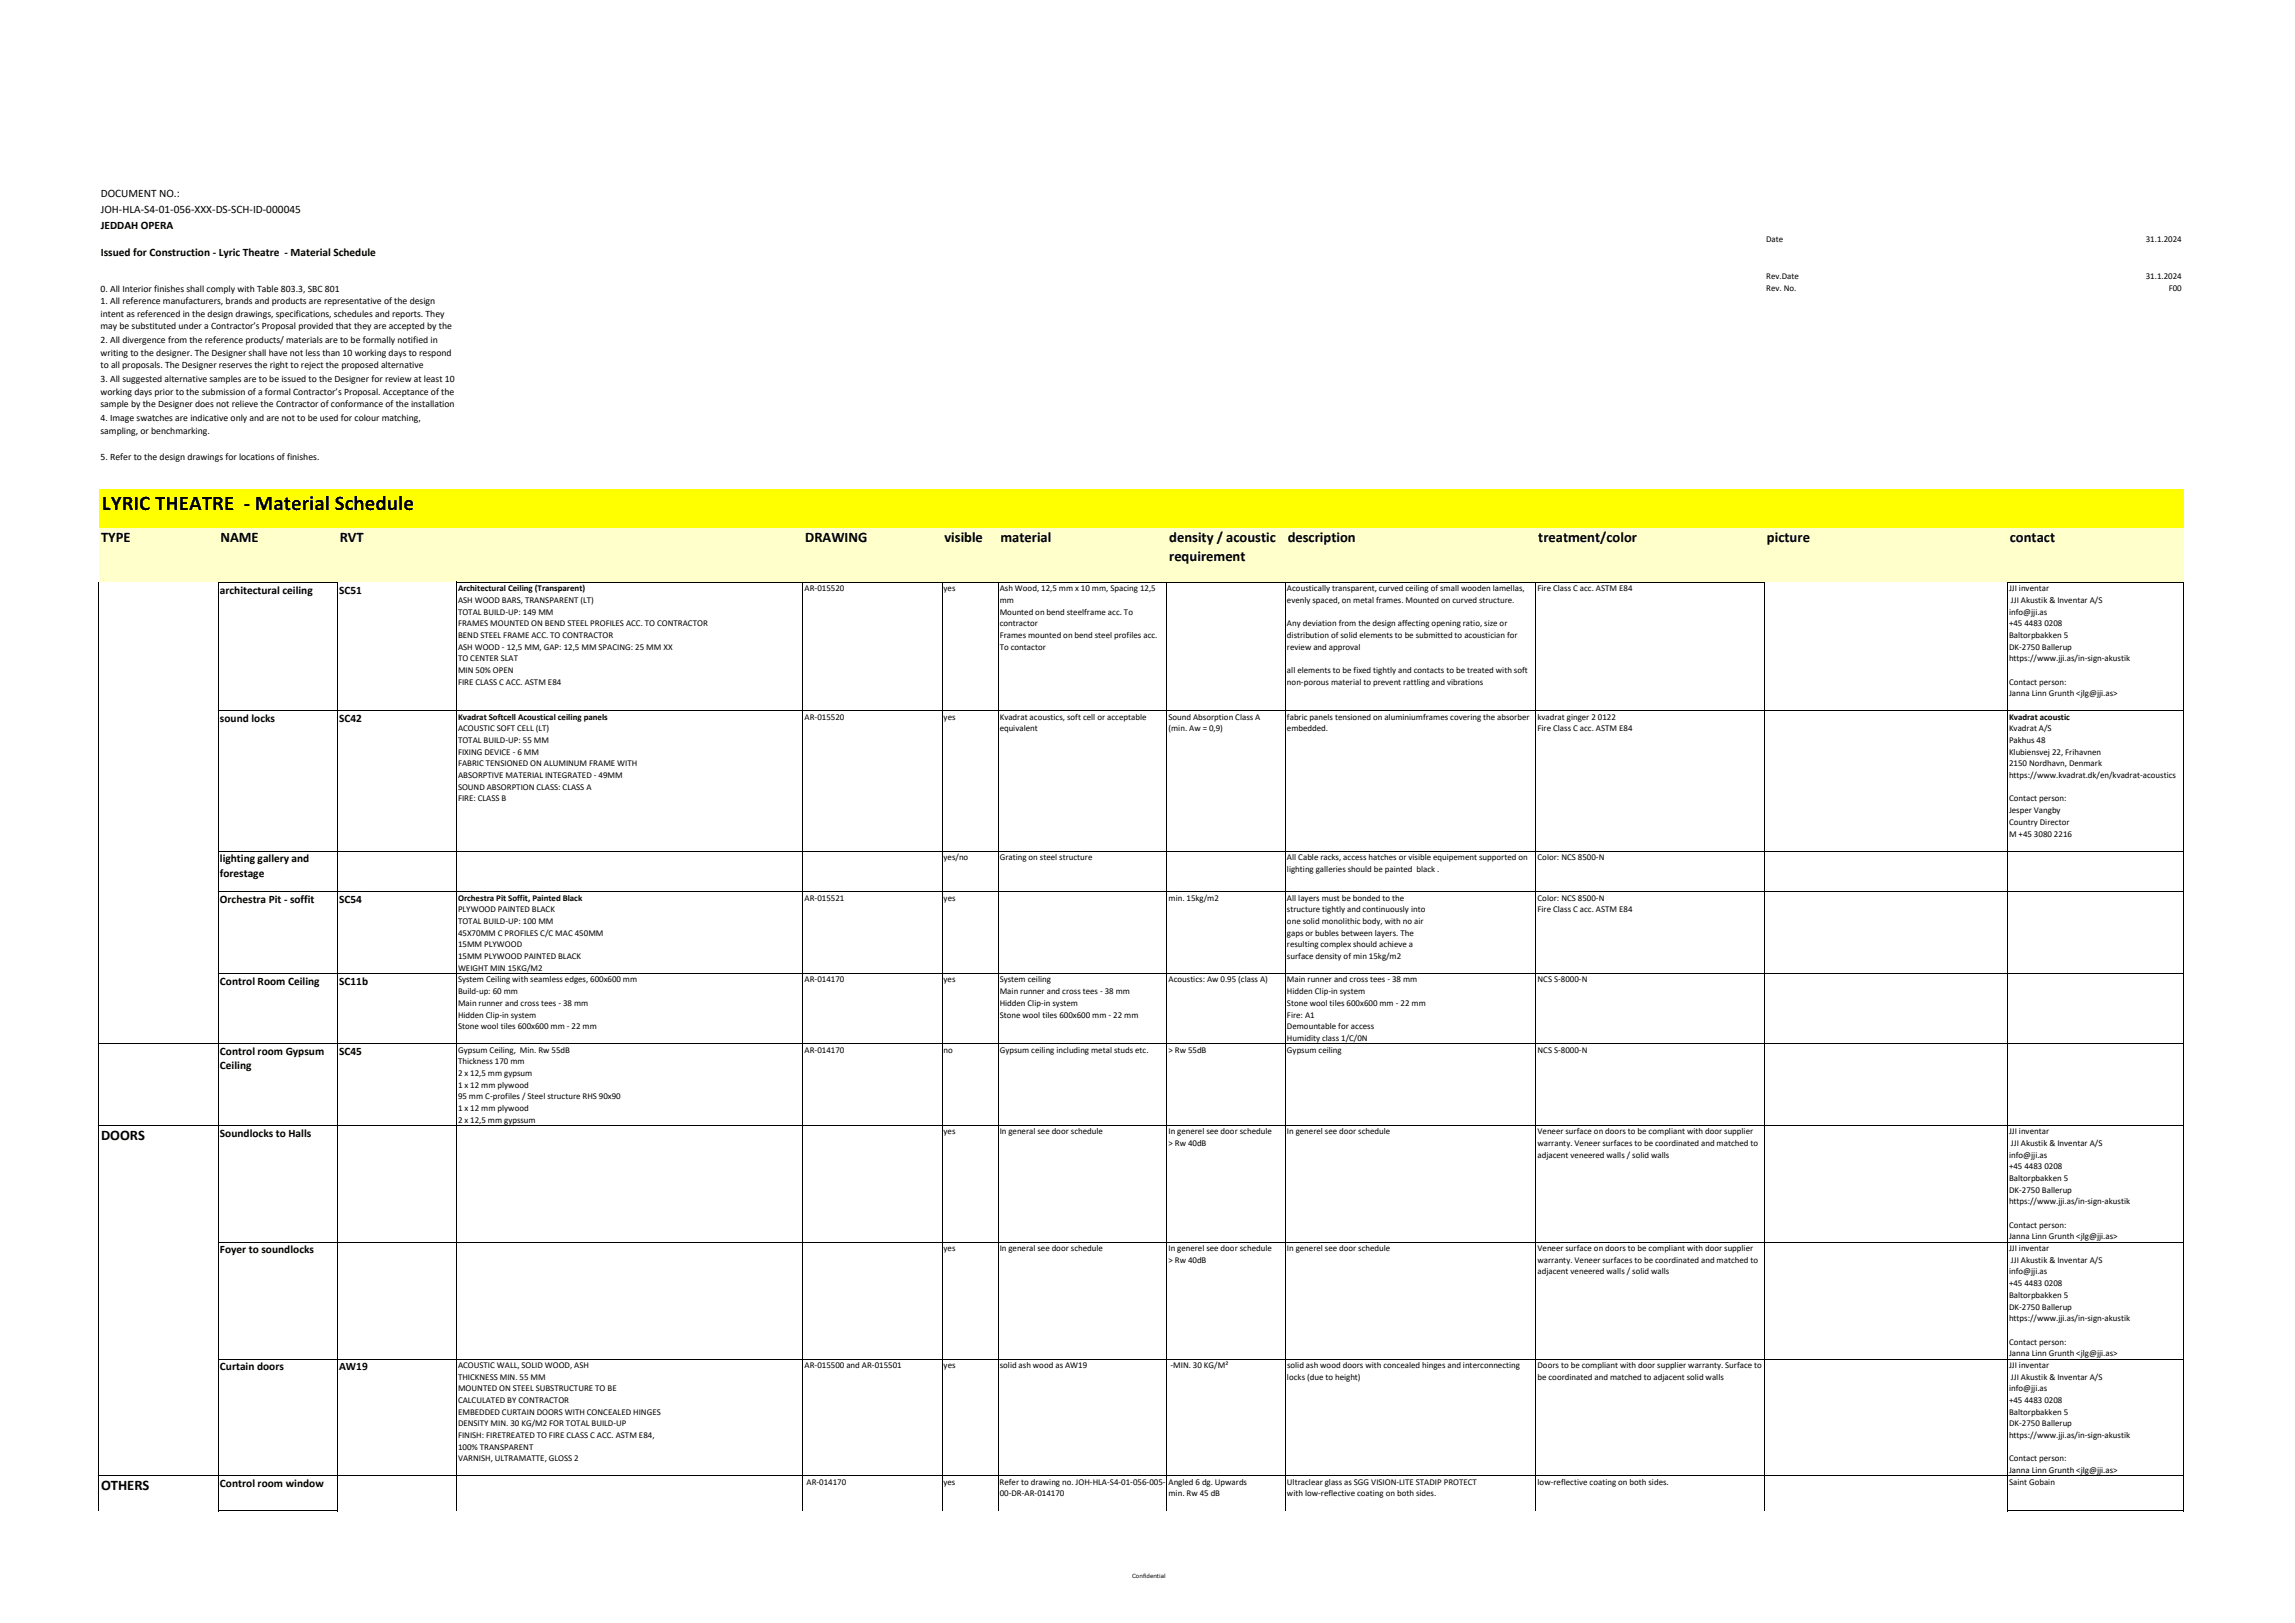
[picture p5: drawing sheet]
<svg xmlns="http://www.w3.org/2000/svg" width="420mm" height="297mm" viewBox="0 0 420 297" stroke-linecap="round" stroke-linejoin="round" font-family="sans-serif">
<defs><g id="words">
<text font-size="3.9" x="18.7" y="93.3">LYRIC THEATRE ‐ Material Schedule</text>
<g font-size="2.7">
<text x="18.5" y="99.3">TYPE</text>
<text x="40.4" y="99.3">NAME</text>
<text x="62.2" y="99.3">RVT</text>
<text x="147.4" y="99.3">DRAWING</text>
<text x="172.9" y="99.3">visible</text>
<text x="183.1" y="99.3">material</text>
<text x="214.1" y="99.3">density / acoustic</text>
<text x="235.7" y="99.3">description</text>
<text x="281.6" y="99.3">treatment/color</text>
<text x="323.5" y="99.3">picture</text>
<text x="367.9" y="99.3">contact</text>
<text x="214" y="102.7">requirement</text>
<text x="18.5" y="208.6">DOORS</text>
<text x="18.5" y="272.7">OTHERS</text>
</g>
<g font-size="2.1">
<text x="18.4" y="36.1">DOCUMENT NO.:</text>
<text x="18.4" y="39">JOH‐HLA‐S4‐01‐056‐XXX‐DS‐SCH‐ID‐000045</text>
<text x="18.4" y="41.8">JEDDAH OPERA</text>
<text x="18.4" y="46.9">Issued for Construction ‐ Lyric Theatre ‐ Material Schedule</text>
<text x="40.3" y="108.6">architectural ceiling</text>
<text x="62.1" y="108.6">SC51</text>
<text x="40.3" y="132.1">sound locks</text>
<text x="62.1" y="132.1">SC42</text>
<text x="40.3" y="157.8">lighting gallery and</text>
<text x="40.3" y="160.5">forestage</text>
<text x="40.3" y="165.3">Orchestra Pit ‐ soffit</text>
<text x="62.1" y="165.3">SC54</text>
<text x="40.3" y="180.2">Control Room Ceiling</text>
<text x="62.1" y="180.2">SC11b</text>
<text x="40.3" y="193.1">Control room Gypsum</text>
<text x="40.3" y="195.7">Ceiling</text>
<text x="62.1" y="193.1">SC45</text>
<text x="40.3" y="208">Soundlocks to Halls</text>
<text x="40.3" y="229.4">Foyer to soundlocks</text>
<text x="40.3" y="250.8">Curtain doors</text>
<text x="62.1" y="250.8">AW19</text>
<text x="40.3" y="272.2">Control room window</text>
</g>
<g font-size="1.8">
<text x="18.4" y="53.4">0. All Interior finishes shall comply with Table 803.3, SBC 801</text>
<text x="18.4" y="58">intent as referenced in the design drawings, specifications, schedules and reports. They</text>
<text x="18.4" y="55.6">1. All reference manufacturers, brands and products are representative of the design</text>
<text x="18.4" y="62.8">2. All divergence from the reference products/ materials are to be formally notified in</text>
<text x="18.4" y="60.3">may be substituted under a Contractor’s Proposal provided that they are accepted by the</text>
<text x="18.4" y="65.1">writing to the designer. The Designer shall have not less than 10 working days to respond</text>
<text x="18.4" y="69.9">3. All suggested alternative samples are to be issued to the Designer for review at least 10</text>
<text x="18.4" y="67.4">to all proposals. The Designer reserves the right to reject the proposed alternative</text>
<text x="18.4" y="72.2">working days prior to the submission of a formal Contractor’s Proposal. Acceptance of the</text>
<text x="18.4" y="77">4. Image swatches are indicative only and are not to be used for colour matching,</text>
<text x="18.4" y="74.5">sample by the Designer does not relieve the Contractor of conformance of the installation</text>
<text x="18.4" y="79.4">sampling, or benchmarking.</text>
<text x="18.4" y="84.2">5. Refer to the design drawings for locations of finishes.</text>
</g>
<g font-size="1.6">
<text x="323.4" y="44.2">Date</text>
<text x="392.8" y="44.2">31.1.2024</text>
<text x="323.4" y="51.1">Rev.Date</text>
<text x="323.4" y="53.3">Rev. No.</text>
<text x="392.8" y="51.1">31.1.2024</text>
<text x="397" y="53.3">F00</text>
<text x="83.9" y="112.5">TOTAL BUILD‐UP: 149 MM</text>
<text x="83.9" y="110.3">ASH WOOD BARS, TRANSPARENT (LT)</text>
<text x="83.9" y="108.2">Architectural Ceiling (Transparent)</text>
<text x="147.3" y="108.2">AR‐015520</text>
<text x="172.7" y="108.2">yes</text>
<text x="183" y="108.2">Ash Wood, 12,5 mm x 10 mm, Spacing 12,5</text>
<text x="183" y="110.3">mm</text>
<text x="183" y="112.5">Mounted on bend steelframe acc. To</text>
<text x="235.6" y="108.2">Acoustically transparent, curved ceiling of small wooden lamellas,</text>
<text x="235.6" y="110.3">evenly spaced, on metal frames. Mounted on curved structure.</text>
<text x="281.5" y="108.2">Fire Class C acc. ASTM E84</text>
<text x="367.8" y="108.2">JJI inventar</text>
<text x="367.8" y="112.5">info@jji.as</text>
<text x="368.2" y="110.3">JJI Akustik &amp; Inventar A/S</text>
<text x="83.9" y="118.9">ASH WOOD ‐ 12,5 MM, GAP: 12,5 MM SPACING: 25 MM XX</text>
<text x="83.9" y="116.8">BEND STEEL FRAME ACC. TO CONTRACTOR</text>
<text x="83.9" y="114.6">FRAMES MOUNTED ON BEND STEEL PROFILES ACC. TO CONTRACTOR</text>
<text x="183" y="114.6">contractor</text>
<text x="183" y="116.8">Frames mounted on bend steel profiles acc.</text>
<text x="183" y="118.9">To contactor</text>
<text x="235.6" y="116.8">distribution of solid elements to be submitted to acoustician for</text>
<text x="235.6" y="114.6">Any deviation from the design affecting opening ratio, size or</text>
<text x="235.6" y="118.9">review and approval</text>
<text x="367.8" y="114.6">+45</text>
<text x="367.8" y="116.8">Baltorpbakken 5</text>
<text x="367.8" y="118.9">DK‐2750 Ballerup</text>
<text x="370.6" y="114.6">4483</text>
<text x="374.3" y="114.6">0208</text>
<text x="83.8" y="125.3">FIRE CLASS C ACC. ASTM E84</text>
<text x="83.8" y="121">TO CENTER SLAT</text>
<text x="83.8" y="123.2">MIN 50% OPEN</text>
<text x="235.6" y="125.3">non‐porous material to prevent rattling and vibrations</text>
<text x="235.6" y="123.2">all elements to be fixed tightly and contacts to be treated with soft</text>
<text x="367.8" y="121">https://www.jji.as/in‐sign‐akustik</text>
<text x="367.8" y="125.3">Contact person:</text>
<text x="83.9" y="131.7">Kvadrat Softcell Acoustical ceiling panels</text>
<text x="147.3" y="131.7">AR‐015520</text>
<text x="172.8" y="131.7">yes</text>
<text x="183" y="131.7">Kvadrat acoustics, soft cell or acceptable</text>
<text x="213.9" y="131.7">Sound Absorption Class A</text>
<text x="235.6" y="131.7">fabric panels tensioned on aluminiumframes covering the absorber</text>
<text x="281.5" y="131.7">kvadrat ginger 2</text>
<text x="292.5" y="131.7">0122</text>
<text x="367.8" y="127.4">Janna Linn Grunth &lt;jlg@jji.as&gt;</text>
<text x="367.8" y="131.7">Kvadrat acoustic</text>
<text x="83.9" y="133.9">ACOUSTIC SOFT CELL (LT)</text>
<text x="83.9" y="136">TOTAL BUILD‐UP: 55 MM</text>
<text x="183" y="133.9">equivalent</text>
<text x="213.9" y="133.9">(min. Αw = 0,9)</text>
<text x="235.6" y="133.9">embedded.</text>
<text x="281.5" y="133.9">Fire Class C acc. ASTM E84</text>
<text x="367.8" y="133.9">Kvadrat A/S</text>
<text x="367.8" y="136">Pakhus 48</text>
<text x="83.9" y="142.4">ABSORPTIVE MATERIAL INTEGRATED ‐ 49MM</text>
<text x="83.9" y="138.1">FIXING DEVICE ‐ 6 MM</text>
<text x="83.9" y="140.3">FABRIC TENSIONED ON ALUMINUM FRAME WITH</text>
<text x="367.8" y="140.3">2150 Nordhavn, Denmark</text>
<text x="367.8" y="142.4">https://www.kvadrat.dk/en/kvadrat‐acoustics</text>
<text x="367.8" y="138.1">Klubiensvej 22, Frihavnen</text>
<text x="83.9" y="144.5">SOUND ABSORPTION CLASS: CLASS A</text>
<text x="83.9" y="146.7">FIRE: CLASS B</text>
<text x="367.8" y="146.7">Contact person:</text>
<text x="367.8" y="148.8">Jesper Vangby</text>
<text x="367.8" y="151">Country Director</text>
<text x="367.8" y="153.1">M +45</text>
<text x="372.4" y="153.1">3080</text>
<text x="376" y="153.1">2216</text>
<text x="172.8" y="157.4">yes/no</text>
<text x="183" y="157.4">Grating on steel structure</text>
<text x="235.6" y="159.5">lighting galleries should be painted black .</text>
<text x="235.6" y="157.4">All Cable racks, access hatches or visible equipement supported on</text>
<text x="281.5" y="157.4">Color: NCS 8500‐N</text>
<text x="83.9" y="167">PLYWOOD PAINTED BLACK</text>
<text x="83.9" y="164.8">Orchestra Pit Soffit, Painted Black</text>
<text x="147.3" y="164.8">AR‐015521</text>
<text x="172.8" y="164.8">yes</text>
<text x="213.9" y="164.8">min. 15kg/m2</text>
<text x="235.6" y="167">structure tightly and continuously into</text>
<text x="235.6" y="164.8">All layers must be bonded to the</text>
<text x="281.5" y="167">Fire Class C acc. ASTM E84</text>
<text x="281.5" y="164.8">Color: NCS 8500‐N</text>
<text x="83.9" y="173.4">15MM PLYWOOD</text>
<text x="83.9" y="171.3">45X70MM C PROFILES C/C MAC 450MM</text>
<text x="83.9" y="169.1">TOTAL BUILD‐UP: 100 MM</text>
<text x="235.6" y="169.1">one solid monolithic body, with no air</text>
<text x="235.6" y="171.3">gaps or bubles between layers. The</text>
<text x="235.6" y="173.4">resulting complex should achieve a</text>
<text x="83.9" y="175.5">15MM PLYWOOD PAINTED BLACK</text>
<text x="83.9" y="177.7">WEIGHT MIN 15KG/M2</text>
<text x="83.9" y="179.8">System Ceiling with seamless edges, 600x600 mm</text>
<text x="147.3" y="179.8">AR‐014170</text>
<text x="172.8" y="179.8">yes</text>
<text x="183" y="179.8">System ceiling</text>
<text x="213.9" y="179.8">Acoustics: Aw 0.95 (class A)</text>
<text x="235.6" y="179.8">Main runner and cross tees ‐ 38 mm</text>
<text x="235.6" y="175.5">surface density of min 15kg/m2</text>
<text x="281.5" y="179.8">NCS S‐8000‐N</text>
<text x="83.9" y="184.1">Main runner and cross tees ‐ 38 mm</text>
<text x="83.9" y="181.9">Build‐up: 60 mm</text>
<text x="183" y="184.1">Hidden Clip‐in system</text>
<text x="183" y="181.9">Main runner and cross tees ‐ 38 mm</text>
<text x="235.6" y="184.1">Stone wool tiles 600x600 mm ‐ 22 mm</text>
<text x="235.6" y="181.9">Hidden Clip‐in system</text>
<text x="83.9" y="188.4">Stone wool tiles 600x600 mm ‐ 22 mm</text>
<text x="83.9" y="186.2">Hidden Clip‐in system</text>
<text x="183" y="186.2">Stone wool tiles 600x600 mm ‐ 22 mm</text>
<text x="235.6" y="186.2">Fire: A1</text>
<text x="235.6" y="188.4">Demountable for access</text>
<text x="235.6" y="190.5">Humidity class 1/C/0N</text>
<text x="83.9" y="194.8">Thickness 170 mm</text>
<text x="83.9" y="196.9">2 x 12,5 mm gypsum</text>
<text x="83.9" y="192.6">Gypsum Ceiling, Min. Rw 55dB</text>
<text x="147.3" y="192.6">AR‐014170</text>
<text x="172.8" y="192.6">no</text>
<text x="183" y="192.6">Gypsum ceiling including metal studs etc.</text>
<text x="213.9" y="192.6">&gt; Rw 55dB</text>
<text x="235.6" y="192.6">Gypsum ceiling</text>
<text x="281.5" y="192.6">NCS S‐8000‐N</text>
<text x="83.9" y="203.3">1 x 12 mm plywood</text>
<text x="83.9" y="201.2">95 mm C‐profiles / Steel structure RHS 90x90</text>
<text x="83.9" y="199.1">1 x 12 mm plywood</text>
<text x="83.8" y="205.5">2 x 12,5 mm gypssum</text>
<text x="172.8" y="207.6">yes</text>
<text x="183" y="207.6">In general see door schedule</text>
<text x="213.9" y="209.7">&gt; Rw 40dB</text>
<text x="213.9" y="207.6">In generel see door schedule</text>
<text x="235.6" y="207.6">In generel see door schedule</text>
<text x="281.5" y="209.7">warranty. Veneer surfaces to be coordinated and matched to</text>
<text x="281.5" y="207.6">Veneer surface on doors to be compliant with door supplier</text>
<text x="367.8" y="207.6">JJI inventar</text>
<text x="368.2" y="209.7">JJI Akustik &amp; Inventar A/S</text>
<text x="281.5" y="211.9">adjacent veneered walls / solid walls</text>
<text x="367.8" y="211.9">info@jji.as</text>
<text x="367.8" y="214">+45</text>
<text x="370.6" y="214">4483</text>
<text x="374.3" y="214">0208</text>
<text x="367.8" y="220.4">https://www.jji.as/in‐sign‐akustik</text>
<text x="367.8" y="216.2">Baltorpbakken 5</text>
<text x="367.8" y="218.3">DK‐2750 Ballerup</text>
<text x="367.8" y="224.7">Contact person:</text>
<text x="367.8" y="226.8">Janna Linn Grunth &lt;jlg@jji.as&gt;</text>
<text x="172.8" y="229">yes</text>
<text x="183" y="229">In general see door schedule</text>
<text x="213.9" y="231.1">&gt; Rw 40dB</text>
<text x="213.9" y="229">In generel see door schedule</text>
<text x="235.6" y="229">In generel see door schedule</text>
<text x="281.5" y="233.3">adjacent veneered walls / solid walls</text>
<text x="281.5" y="231.1">warranty. Veneer surfaces to be coordinated and matched to</text>
<text x="281.5" y="229">Veneer surface on doors to be compliant with door supplier</text>
<text x="367.8" y="229">JJI inventar</text>
<text x="367.8" y="233.3">info@jji.as</text>
<text x="368.2" y="231.1">JJI Akustik &amp; Inventar A/S</text>
<text x="367.8" y="235.4">+45</text>
<text x="367.8" y="237.5">Baltorpbakken 5</text>
<text x="367.8" y="239.7">DK‐2750 Ballerup</text>
<text x="370.6" y="235.4">4483</text>
<text x="374.3" y="235.4">0208</text>
<text x="367.8" y="241.8">https://www.jji.as/in‐sign‐akustik</text>
<text x="83.9" y="250.4">ACOUSTIC WALL, SOLID WOOD, ASH</text>
<text x="147.3" y="250.4">AR‐015500 and AR‐015501</text>
<text x="172.8" y="250.4">yes</text>
<text x="183" y="250.4">solid ash wood as AW19</text>
<text x="214.3" y="250.4">‐MIN. 30 KG/M²</text>
<text x="235.6" y="250.4">solid ash wood doors with concealed hinges and interconnecting</text>
<text x="281.5" y="250.4">Doors to be compliant with door supplier warranty. Surface to</text>
<text x="367.8" y="246.1">Contact person:</text>
<text x="367.8" y="248.2">Janna Linn Grunth &lt;jlg@jji.as&gt;</text>
<text x="367.8" y="250.4">JJI inventar</text>
<text x="83.9" y="256.8">CALCULATED BY CONTRACTOR</text>
<text x="83.9" y="254.6">MOUNTED ON STEEL SUBSTRUCTURE TO BE</text>
<text x="83.9" y="252.5">THICKNESS MIN. 55 MM</text>
<text x="235.6" y="252.5">locks (due to height)</text>
<text x="281.5" y="252.5">be coordinated and matched to adjacent solid walls</text>
<text x="367.8" y="254.6">info@jji.as</text>
<text x="367.8" y="256.8">+45</text>
<text x="368.2" y="252.5">JJI Akustik &amp; Inventar A/S</text>
<text x="370.6" y="256.8">4483</text>
<text x="374.3" y="256.8">0208</text>
<text x="83.8" y="263.2">FINISH: FIRETREATED TO FIRE CLASS C ACC. ASTM E84,</text>
<text x="83.9" y="261">DENSITY MIN. 30 KG/M2 FOR TOTAL BUILD‐UP</text>
<text x="83.9" y="258.9">EMBEDDED CURTAIN DOORS WITH CONCEALED HINGES</text>
<text x="367.8" y="263.2">https://www.jji.as/in‐sign‐akustik</text>
<text x="367.8" y="258.9">Baltorpbakken 5</text>
<text x="367.8" y="261">DK‐2750 Ballerup</text>
<text x="83.8" y="265.3">100% TRANSPARENT</text>
<text x="83.8" y="267.5">VARNISH, ULTRAMATTE, GLOSS 2</text>
<text x="367.8" y="267.5">Contact person:</text>
<text x="367.8" y="269.6">Janna Linn Grunth &lt;jlg@jji.as&gt;</text>
<text x="147.6" y="271.7">AR‐014170</text>
<text x="172.7" y="271.7">yes</text>
<text x="183" y="271.7">Refer to drawing no. JOH‐HLA‐S4‐01‐056‐005‐</text>
<text x="183" y="273.9">00‐DR‐AR‐014170</text>
<text x="213.9" y="271.7">Angled 6 dg. Upwards</text>
<text x="213.9" y="273.9">min. Rw 45 dB</text>
<text x="235.6" y="273.9">with low‐reflective coating on both sides.</text>
<text x="235.6" y="271.7">Ultraclear glass as SGG VISION‐LITE STADIP PROTECT</text>
<text x="281.5" y="271.7">low‐reflective coating on both sides.</text>
<text x="367.8" y="271.7">Saint Gobain</text>
</g>
<text font-size="1" x="207.3" y="288.7">Confidential</text>
</g></defs>
<path d="M18.2 89.5h381.5v7.2h-381.5z" fill="#ff0"/>
<path d="M18.2 96.6h381.5v10h-381.5z" fill="#ffc"/>
<g fill="#fff">
<path d="M18.2 106.7h381.5v23.4h-381.5z"/>
<path d="M18.2 130.1h349.3v25.7h-349.3z"/>
<path d="M18.2 155.7h381.5v22.5h-381.5z"/>
<path d="M18.2 178.2h195.4v12.8h-195.4z"/>
<path d="M235.3 178.2h164.4v12.8h-164.4z"/>
<path d="M18.2 191h43.6v15h-43.6z"/>
<path d="M83.6 191h316.1v15h-316.1z"/>
<path d="M18.2 206h381.5v42.8h-381.5z"/>
<path d="M18.2 248.7h43.6v21.4h-43.6z"/>
<path d="M83.6 248.7h316.1v21.4h-316.1z"/>
<path d="M18.2 270.1h381.5v6.4h-381.5z"/>
</g>
<g fill="none" stroke="#000" stroke-width=".18">
<path d="M18.1 106.6v169.9M39.9 106.5v170.1M40 106.6h21.8M61.7 106.7v169.9M83.6 106.5v170M83.6 106.6h239.5M147 106.7v169.8M172.5 106.7v169.8M182.7 106.7v169.8M213.6 106.7v169.8M235.3 106.7v169.8M281.2 106.7v169.8"/>
<path d="M323.1 106.7v169.8M367.5 106.5v170.1M367.6 106.6h32.2M399.7 106.7v169.9M40 130.1h359.8M40 155.8h359.8M40 163.2h359.8M40 178.2h359.8M18.2 191h381.6M18.2 206h381.6M40 227.4h359.8M40 248.7h359.8"/>
<path d="M18.2 270.1h381.6M40 276.5h21.8M367.6 276.5h32.2"/>
</g>
<use href="#words"/>
</svg>
